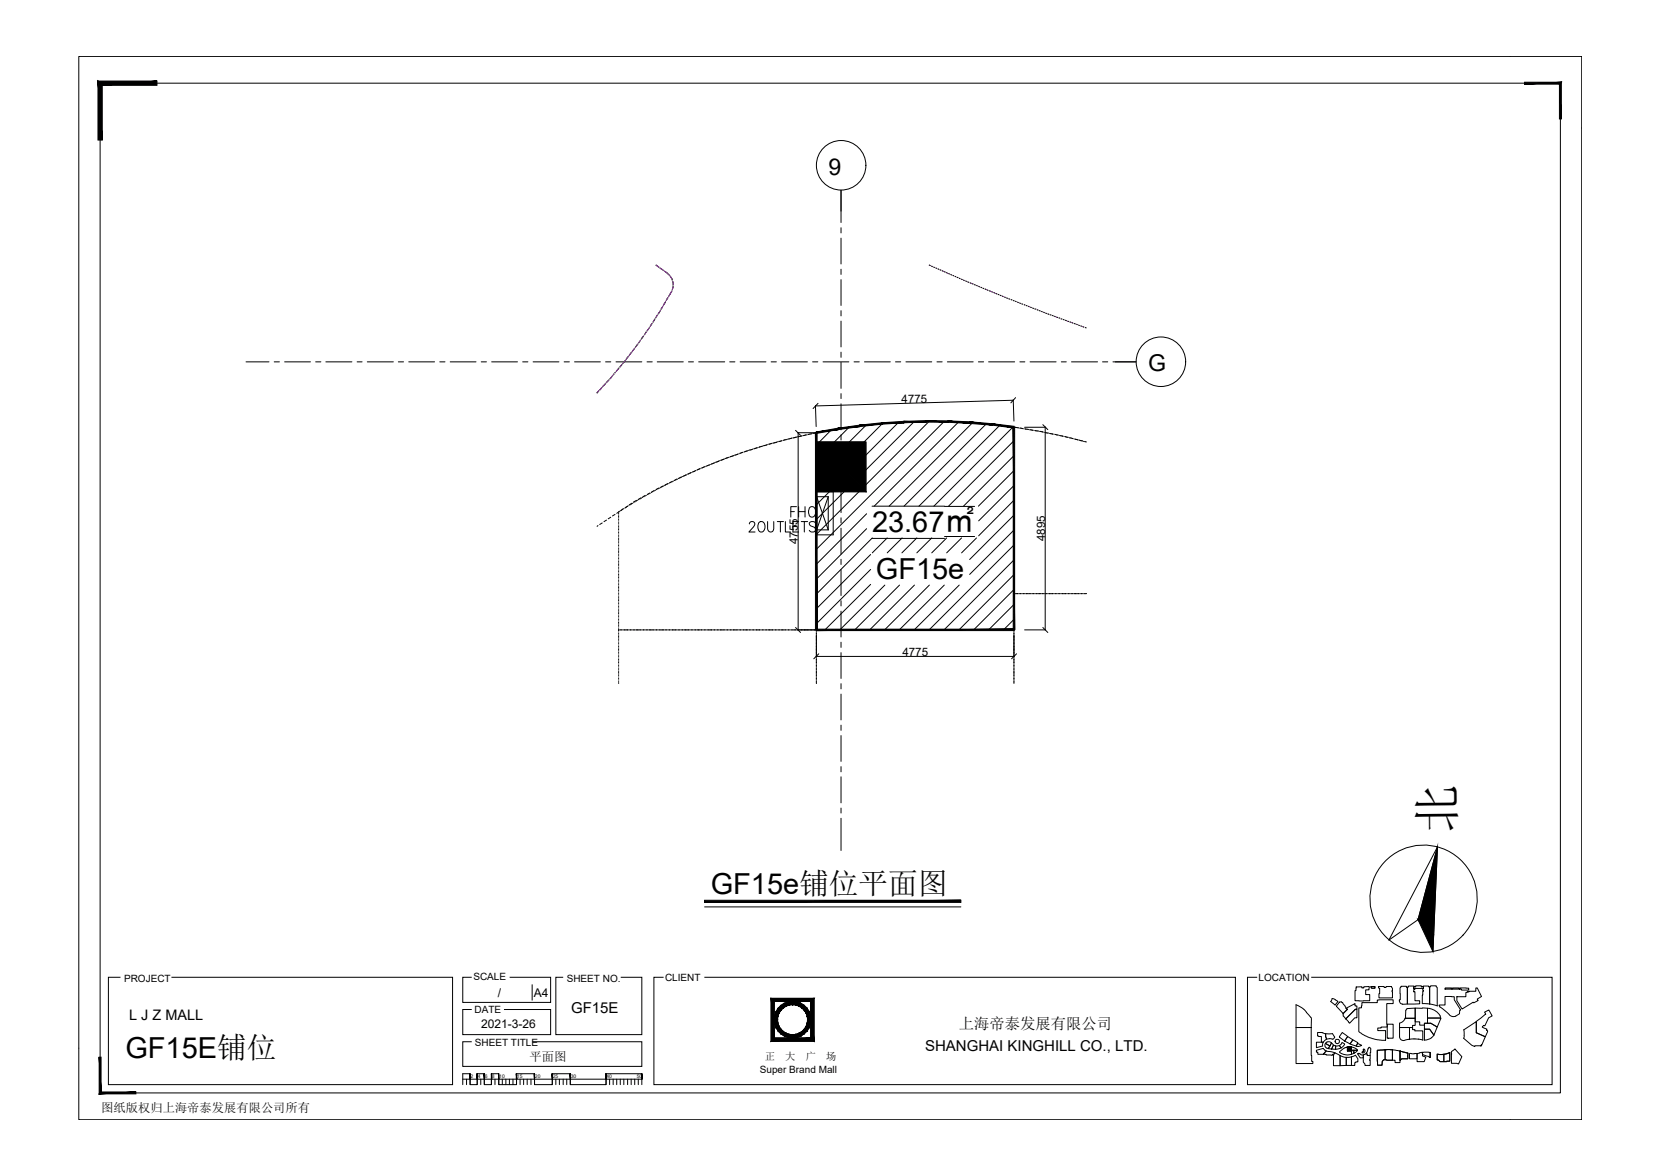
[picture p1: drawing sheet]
<svg xmlns="http://www.w3.org/2000/svg" width="297mm" height="210mm" viewBox="0 0 297 210" stroke-linecap="round" stroke-linejoin="round" font-family="sans-serif">
<defs><g id="words">
<text font-size="8.7" x="260" y="148.9" transform="rotate(-91 260 148.9)">北</text>
<g font-size="5.2">
<text x="155.9" y="95.1">23.67㎡</text>
<text x="156.5" y="103.5">GF15e</text>
<text x="127" y="159.7">GF15e铺位平面图</text>
<text x="22.4" y="189">GF15E铺位</text>
</g>
<g font-size="4.9">
<text x="140.1" y="93.5">FHC</text>
<text x="132.6" y="96.3">2OUTLETS</text>
</g>
<g font-size="4.1">
<text x="148.1" y="31.2">9</text>
<text x="205.2" y="66.3">G</text>
</g>
<g font-size="2.7">
<text x="102.1" y="181">GF15E</text>
<text x="171.4" y="183.8">上海帝泰发展有限公司</text>
<text x="165.3" y="187.8">SHANGHAI KINGHILL CO., LTD.</text>
</g>
<text font-size="2.6" x="23.1" y="182.2">L J Z MALL</text>
<g font-size="2.2">
<text x="94.6" y="189.6">平面图</text>
<text x="18.1" y="198.6">图纸版权归上海帝泰发展有限公司所有</text>
</g>
<g font-size="2.1">
<text x="161.1" y="72.1" transform="rotate(-2 161.1 72.1)">4775</text>
<text x="142.6" y="97.2" transform="rotate(-90 142.6 97.2)">4755</text>
<text x="186.8" y="96.7" transform="rotate(-90 186.8 96.7)">4895</text>
<text x="161.3" y="117.2">4775</text>
<text x="89" y="178.1">/</text>
<text x="95.4" y="178.1">A4</text>
<text x="86" y="183.7">2021-3-26</text>
</g>
<g font-size="1.8">
<text x="22.2" y="175.4">PROJECT</text>
<text x="84.6" y="175.1">SCALE</text>
<text x="101.3" y="175.3">SHEET NO.</text>
<text x="118.9" y="175.3">CLIENT</text>
<text x="224.9" y="175.3">LOCATION</text>
<text x="84.8" y="181">DATE</text>
<text x="84.9" y="186.9">SHEET TITLE</text>
<text x="135.8" y="191.6">Super Brand Mall</text>
<text x="136.7" y="189.3">正</text>
<text x="140.3" y="189.3">大</text>
<text x="144" y="189.3">广</text>
<text x="147.7" y="189.3">场</text>
</g>
<g font-size=".9">
<text x="84.1" y="192.6">2</text>
<text x="85.4" y="192.6">4</text>
<text x="86.6" y="192.6">6</text>
<text x="87.9" y="192.6">8</text>
<text x="89.2" y="192.6">10</text>
<text x="92.4" y="192.6">15</text>
<text x="95.6" y="192.6">20</text>
<text x="98.8" y="192.6">25</text>
<text x="102" y="192.6">30</text>
<text x="108.4" y="192.6">40</text>
<text x="113.8" y="192.6">50</text>
</g>
</g></defs>
<!-- layer: 0 -->
<g fill="none" stroke="#000" stroke-width=".18">
<path d="M14.1 10.1h268.6v189.9h-268.6zM17.9 14.9h261v180.3h-261zM142.2 76.9l.9 .9M146.2 72.1l-.9 .9M181.5 71l-.8 1M186.4 75.9l.9 .9M142.2 112.1l.9 .9M146.3 116.8l-.9 .9M181.7 116.8l-.9 .9M186.4 112.1l.9 .9M256.9 151.3l-3.5 13-5.2 3.6zM256.9 151.3l-.8 18.7"/>
<path d="M21.5 174.6h-2.1v19.2h61.5v-19.2h-50.3M84.3 174.6h-1.6v4.5h15.7v-4.5h-7.3M95.1 175.9v2.8M100.7 174.6h-1.4v10.2h15.4v-10.2h-3.8M118.6 174.6h-1.7v19.2h103.9v-19.2h-94.9M125.9 162h45.8M137.8 178.4h7.7v7.6h-7.7zM138.4 178.9h6.5v6.5h-6.5zM224.7 174.6h-1.7v19.2h54.4v-19.2h-43.1M82.7 192.8h32v1M83.4 192.8v1M84 192.8v1"/>
<path d="M84.3 186.1h-1.6v4.4h32v-4.4h-19.5M84.3 180.3h-1.6v4.5h15.7v-4.5h-8.3M85.3 192.8v1M85.9 192.8v1M86.6 192.8v1M87.8 192.8v1M88.5 192.8v1M89.1 192.8v1M89.8 192.8v1M90.4 192.8v1M91 192.8v1M91.7 192.8v1"/>
<path d="M92.3 192.8v1M92.9 192.8v1M93.6 192.8v1M94.2 192.8v1M94.9 192.8v1M95.5 192.8v1M98.7 192.8v1M99.3 192.8v1M100 192.8v1M100.7 192.8v1M101.3 192.8v1M101.9 192.8v1"/>
<path d="M108.3 192.8v1M109 192.8v1M109.6 192.8v1M110.2 192.8v1M110.9 192.8v1M111.5 192.8v1M112.2 192.8v1M112.8 192.8v1M113.4 192.8v1M114.1 192.8v1M114.7 191.8h-6.4v2h-6.4v-2h-3.2v2h-3.2v-2h-3.2v2h-3.2v-2h-1.3v2h-1.2v-2h-1.3v2h-1.3v-2h-1.3v2"/>
<circle cx="254.4" cy="160.5" r="9.6"/>
<circle cx="141.7" cy="182.1" r="3.3"/>
<circle cx="141.7" cy="182.1" r="2.69"/>
</g>
<g fill="#000" stroke="#000" stroke-width=".18">
<path d="M17.5 14.5v10.5h.8zM17.5 14.5l.8 .7v9.8zM17.5 14.5l.8 .7 9.8-.7zM18.3 15.2l9.8-.7v.7z"/>
<path d="M278.7 15v6.3h.3zM278.7 15l.3-.3v6.6zM272.5 15h6.2l.3-.3zM272.5 14.7h6.5l-6.5 .3z"/>
<path d="M256.9 151.3l-.7 15.6-2.8-2.6zM253.4 164.3l2.7 5.7 .1-3.1z"/>
<path d="M125.9 160.8v.4l45.8-.4zM125.9 161.2l45.8-.4v.4z"/>
<path d="M137.8 178.4l.6 7v-6.5zM137.8 178.4l.6 7-.6 .6zM138.4 185.4l-.6 .6 7.1-.6zM137.8 186l7.1-.6 .6 .6zM144.9 178.9v6.5l.6 .6zM144.9 178.9l.6-.5v7.6zM138.4 178.9h6.5l.6-.5zM137.8 178.4h7.7l-7.1 .5z"/>
<path d="M17.7 188.8l.4 6.3v-6.3zM17.7 188.8l.4 6.3-.4 .3zM18.1 195.1l-.4 .3 6.6-.3zM17.7 195.4l6.6-.3v.3z"/>
<path d="M84 191.8v1zM84 191.8v1z"/>
<path d="M85.2 191.8l.1 1zM85.2 191.8l.1 1z"/>
<path d="M86.5 191.8l.1 1zM86.5 191.8l.1 1z"/>
<path d="M87.8 191.8l.1 1zM87.8 191.8l.1 1z"/>
<path d="M89.1 191.8v1zM89.1 191.8v1z"/>
<path d="M92.3 191.8l.1 1zM92.3 191.8l.1 1z"/>
<path d="M95.5 191.8v1zM95.5 191.8v1z"/>
<path d="M98.7 191.8v1zM98.7 191.8v1z"/>
<path d="M101.9 191.8l.1 1zM101.9 191.8l.1 1z"/>
<path d="M108.3 191.8l.1 1zM108.3 191.8l.1 1z"/>
<path d="M114.7 191.8l.1 1zM114.7 191.8l.1 1z"/>
<path d="M144.3 182.8l.6-.6v.7zM144.3 182.2v.6l.6-.6zM144.9 181.4v.8h-.6zM144.3 181.6v.6l.6-.8zM144.6 180.8l.3 .6-.6 .2zM144.1 181l.2 .6 .3-.8zM144.2 180.1l.4 .7-.5 .2zM143.7 180.5l.4 .5 .1-.9zM143.7 179.6l.5 .5-.5 .4zM143.7 179.6l-.4 .5 .4 .4zM143.1 179.2l.6 .4-.4 .5zM143.1 179.2l-.3 .5 .5 .4zM142.4 179l.7 .2-.3 .5zM142.4 179l-.2 .5 .6 .2zM141.6 178.9l.8 .1-.2 .5zM141.6 178.9v.6h.6zM140.9 179l.7-.1v.6zM140.9 179l.1 .5h.6zM140.2 179.2l.7-.2 .1 .5zM140.2 179.2l.3 .5 .5-.2zM139.6 179.6l.6-.4 .3 .5zM139.6 179.6l.4 .5 .5-.4zM139.6 179.6l.4 .5h-.9zM139.1 180.1l.5 .4 .4-.4zM139.1 180.1l.5 .4-.9 .3zM138.7 180.8l.5 .2 .4-.5zM138.7 180.8l.5 .2-.7 .4zM138.5 181.4l.5 .2 .2-.6zM138.5 181.4l.5 .2-.6 .6zM138.4 182.2h.6v-.6zM138.4 182.2h.6l-.5 .7zM139 182.2l-.5 .7 .5-.1zM138.5 182.9l.5-.1-.3 .8zM139 182.8l-.3 .8 .5-.3zM138.7 183.6l.5-.3-.1 .9zM139.2 183.3l-.1 .9 .5-.3zM139.1 184.2l.5-.3v.8zM139.6 183.9v.8l.4-.4zM140 184.3l.2 .8-.6-.4zM140 184.3l.2 .8 .3-.5zM140.5 184.6l.4 .7-.7-.2zM140.5 184.6l.4 .7 .1-.5zM141 184.8l.6 .6-.7-.1zM141 184.8l.6 .6v-.5zM141.6 184.9l.8 .4-.8 .1zM141.6 184.9l.8 .4-.2-.5zM142.2 184.8l.9 .3-.7 .2zM142.2 184.8l.9 .3-.3-.5zM142.8 184.6l.9 .1-.6 .4zM142.8 184.6l.9 .1-.4-.4zM143.3 184.3l.9-.1-.5 .5zM143.7 183.9l-.4 .4 .9-.1zM143.7 183.9l.9-.3-.4 .6zM144.1 183.3l-.4 .6 .9-.3zM144.1 183.3l.8-.4-.3 .7zM144.3 182.8l-.2 .5 .8-.4z"/>
</g>
<g fill="none" stroke="#000" stroke-width=".18">
<path d="M238.7 178.6l-.6-.2-.3 .5 .8 .6 .5-.6-.5-.3M239.4 179l.4-.1 .2 .2 .5 1 .3 .2-.7 .7h-.1l-1.2-1.3zM242.4 176.3h1v.2h.3v-.2l1-.1v.6h-.6v.9h.7v1.1h-2.6v-1.8h.1zM243.4 179.1h2.8v-.5h2.8v.7h-1.2l.1 4.2h-1.1v.1h-.6v.5h1.4v1.7h-1.3l-1.5-.4-1-.4-.9-.7v-4.3h.4zM245.1 176.2h.6v.3h-.6zM246.4 176.2h1v.2h.3v-.2h1l.2 .3v1.8h-2.4l.1-1.8-.2-.1zM250.1 178.9v-.3h.2l-.1-2.1 .2-.3h1v.2h.1v3h-.9M250.1 178.8a.53 .53 0 0 0 .6 .6M251.7 176.1h1l-.1 .5h.3v.1h-.2v.5h.2v1.6h.8v.5l-2.2 .1v-3h.2zM252.8 176.3v-.1l.2 .1v-.2h1v.2l.2-.1 .2 .4h-1.8zM254.2 179.3h.8M254.2 179.3v-1.5l.1-.7h.1v-.2h-.1l.1-.8h.9v.2h.2v3.1v-3.1h.2v-.2h1l.2 .3v3.3l-.9-.2"/>
<path d="M255.1 179.3l.9 .2M257.2 179.7v-.2h1.1v-1.5l1.6 .1v.5l1.2 1.8-.2 .1-.1 .6-.6 .4a.99 .99 0 0 1-1.2-.2M257.2 179.6l.2 .3M257.4 179.9l1.6 1.3M258.3 176.5h1.1l.1 .2h-1.2zM259.5 176.5h1.2h.1v.2h-1.3zM260.4 178.1h1.6v-.8h.2v-.2h.2v.1h.1v-.1h1.3v-.6h.2l.8 1.5-.8 .5 .2 .2-.8 .5-.1-.2-2 1.3-.9-1.5zM260.8 176.5h1.7v.4h-1.3v-.2h-.4zM231.6 183.6h2.7v5l.1 1h.2v.4h-3zM233 180.3l-1.4-.8v4.1h2.7l.1-1.7M233 180.3l.5 .6M233.5 180.9l.9 1"/>
<path d="M235.3 186.2h1.2l-.1 .7-1.1 .3zM235.3 187.6l1.2-.3 .5 .4-.5 .6h-1v-.3h-.2zM235.5 184.4h.7l.7 .3 .2 .9-.6 .6h-.3v-1l-.7-.1zM236.9 186.4l.8 .5-.3 .4a.6 .6 0 0 1-.5-.9zM236.9 184.7h1.3l.3 .7-.2 .2h-1.2zM236.9 186.4a.7 .7 0 0 1 1.1-.1l-.3 .6zM237 187.7l1.6 .4M237 187.7l-.5 .6 1.7 .2v-.2h.2l.2-.2M238 186.3l.3 .4-.3 .7-.6-.1zM238.3 186.7l.4 .2v.6l-.7-.1zM238.6 188.1l-.3 .4v1.9h1.2v-1.8M238.6 188.1l.9 .5"/>
<path d="M238.7 186.9l.7-.1 .3 .4-1 .3zM239.4 187.9a2.4 2.4 0 0 1 1.4-.8v.6h.7v.6a1.79 1.79 0 0 1-2.1-.4zM239.5 188.6l1.1 .3M239.5 188.6v1.8l1.1-.1v-1.4M239.8 186.3l.5 .3-.6 .6-.3-.4zM239.9 184.4l1 .8-.6 .8-.9-.7zM240 181l.1 .1M240.1 181.5l-.1-.4 .8-.8-.2-.2 1.6-.8v.4h.3v.6h-.2l-1.9 1.7M240.1 181.5l.4 .5M240.5 182l.7 .8 .9-1h.4v-1.5l-.4 .1-1.6 1.6M240.8 187.1l.7-.1v.7h-.7zM240.9 185.2l.9 .6-.5 .7-1-.5z"/>
<path d="M241.5 188.8l-.9 .1M241.5 188.8v1.5h-.9v-1.4M241.5 188.8l.8-.3 .4 .6v.6l-.6 .1v.5h-.6zM241.5 187l.7 .2 .4 .4h-1.1zM241.5 187.6h.5v.6l-.5 .1zM241.8 185.8l.9 .5-.3 .6-1.1-.4zM242 187.6l.6 .1-.6 .5zM242.6 188.3l.3-.1 .4 .2 .4 .1M242.6 188.3l.5 .7h.6v-.5M242.6 186.4l.8 .3-.6 .2h-.4zM242.7 188.3h.1M243.7 187.4a.4 .4 0 0 1 .2 .5 .4 .4 0 0 1-.5 .2l.1-.2 .2-.2-.1-.1z"/>
<path d="M244.5 187.4l-.3 .7-.5 .3M244.7 187.2l-.2 .2M244.7 187.1l-.1 .1M244.7 187.1l.3 .3M245 187.5l-.1 1.1h-.5l-.2-.5 .2 .5h.5v1.7h-.9v-.2l-.3-.4v-1.2M246.2 187.6l2.7-.1v1.9l-1.6-.1-.3 .3v.7h-.8zM246.2 187.6l1.4-.1v1.8h-.3l-.3 .3v.7h-.8zM247.6 187.5v1.8l.2 .1h1.1v-1.9M247.6 187.5h1.3M247.9 183h1.1v2.5h-1.1zM248.9 187.5l1.3 .2v2.1h-.9v-.4h-.4zM250.2 187.7l1.4 .4v1h-1.1l-.3 .3z"/>
<path d="M251.2 181.6v.3a1.48 1.48 0 0 1-1.1 .9v.8h1.4M251.2 180.5v1.1M251.5 183.6h.4v2.1v-2.1h.6v.3h.4v.3h1.4v1.6M251.5 183.6h-1.4v1.6a.76 .76 0 0 0 1.3 .5h.4M251.6 180.2l1.3-.1v1.8h-1.8h1.8v1.3h-.4v.4h-1M251.6 180.2l-.3 .3M252 188.2h.3M252.3 188.2l.5 .1M253.1 188.2h-.4M253.5 185.6l-1.7 .1M253.5 185.6l.8 .2M253.7 188.1l-.6 .1"/>
<path d="M254.2 188h1.4v.9l-.4-.2-1-.3zM254.2 188v.6l.6 .2-.3 .9h-1.2v-1.5v.9h-1.4v-.9M254.2 180.1h-1.3v2.4h.8v.6h.9v-.3h.5v-2.6v1.7h2.4M254.2 180.1l1.3 .1M254.2 188l-.5 .1M254.6 182.8h1.1l1.2 .7-.6 1.4-.8-1h-.9zM254.6 185.8l1-.2 .7-.7-.8-1h-.9v1.9M255.6 180.2a2.77 2.77 0 0 1 1.8 1.3M255.6 188v.9M256.9 188.3l.9 .1 1.3-.4v1.6l-1.7 .1-.3-.3h-.2zM256.9 188.3h1.1v1.4h-.6l-.3-.3h-.2zM257.4 181.5l.1 .4"/>
<path d="M257.5 181.9v.1M257.5 181.9h-2.4v.9h.6l1.2 .7 .6-1.4M258 188.3l1.1-.3v1.6l-1.1 .1zM259.4 187.9l.6-.5 1.3 1.4-.6 1.3-.4-.2h-.9zM261.6 184l2.2-1.5v2M261.6 184l.1 1M261.7 185l-.1 .5M263.8 184.5l1.7 .7-.8 1.7-1.1-.1v.1l-.6-.2-1.4-1.2M263.8 182.5v2M265.5 181.2l-.2-.4 .8-.4 .6 1.1-.6 .3-.7 1.5-.2-.1-.3 .3 .9 .4-.1 .2 .2 .1-.4 1-1.7-.7M265.5 181.2l-1.6 1.2"/>
<circle cx="239" cy="186" r=".4"/>
</g>
<!-- layer: WALL -->
<g fill="#000" stroke="#000" stroke-width=".18">
<path d="M241 187h.5z"/>
<path d="M145.9 79l8.9 8.8v-8.8zM145.9 79l8.9 8.8h-8.9z"/>
<path d="M241 187l.5 .1zM240.8 187.1h.7z"/>
<path d="M240.8 187.1l.7 .6v-.6zM240.8 187.1l.7 .6h-.7z"/>
</g>
<g fill="none" stroke="#000" stroke-width=".18">
<path d="M150.3 34v5.8M150.3 40.7v.9M150.3 42.5v4.7M150.3 48.1v.9M150.3 50v4.6M150.3 55.5v.9M150.3 57.4v4.6M44 64.6h4.1M49 64.6h.9M50.9 64.6h4.6M56.4 64.6h.9M58.2 64.6h4.7"/>
<path d="M63.8 64.6h.9M65.6 64.6h4.7M71.2 64.6h.9M73.1 64.6h4.6M78.6 64.6h.9M80.5 64.6h4.6M86 64.6h.9M87.9 64.6h4.6M93.4 64.6h.9M95.3 64.6h4.6M100.8 64.6h1M102.7 64.6h4.6"/>
<path d="M108.2 64.6h1M110.1 64.6h4.6M115.6 64.6h1M117.5 64.6h4.6M123 64.6h.9M124.9 64.6h4.6M130.4 64.6h.9M132.3 64.6h4.6M137.8 64.6h1M139.7 64.6h4.6M145.2 64.6h1M147.1 64.6h4.6"/>
<path d="M150.3 62.9v.9M150.3 64.7v4.7M150.3 70.3v.9M150.3 72.1v4.7M150.3 77.7v.9M150.3 79.5v4.7M152.6 64.6h1M154.5 64.6h4.6M160 64.6h1M161.9 64.6h4.6M167.5 64.6h.9M169.3 64.6h4.6"/>
<path d="M174.9 64.6h.9M176.7 64.6h4.6M182.3 64.6h.9M184.1 64.6h4.7M189.7 64.6h.9M191.5 64.6h4.7M197 64.6h1M198.9 64.6h4.1M150.3 85.1v.9M150.3 87v4.6M150.3 92.5v.9M150.3 94.4v4.6"/>
<path d="M150.3 99.9v.9M150.3 101.8v4.6M150.3 107.3v.9M150.3 109.2v4.6M150.3 114.7v1M150.3 116.6v4.6M150.3 122.1v1M150.3 124v4.6M150.3 129.5v1M150.3 131.4v4.6M150.3 136.9v1M150.3 138.8v4.6"/>
<path d="M150.3 144.4v.8M150.3 146.2v5.7"/>
</g>
<!-- layer: DIM -->
<g fill="none" stroke="#000" stroke-width=".18">
<path d="M150.3 34v3.7M142.6 77.3h3.2M142.6 77.3v35.2M145.7 72.4l.2 3.8M181.1 71.4l.1 3.8M181.1 71.5l-35.4 1M183.1 76.3h3.8M186.8 76.3v36.2M199.3 64.6h3.7M142.6 112.5h3.2M145.9 117.3h35.4M145.9 113.5v3.8"/>
<path d="M181.2 113.5v3.8M183.1 112.5h3.8"/>
<circle cx="150.3" cy="29.5" r="4.4"/>
<circle cx="207.5" cy="64.6" r="4.4"/>
</g>
<!-- layer: HS-CURVE-PAVE-JNT -->
<path d="M145.9 79h8.9v8.8h-8.9zM145.9 87.8h3v7.7h-2.9v-7.7" fill="none" stroke="#000" stroke-width=".18"/>
<g fill="none" stroke="#000" stroke-width=".18">
<path d="M115.1 59.9l-.5 .6M115.3 59.7l-.2 .1M115.4 59.5l-.1 .1M115.5 59.3l-.3 .5M115.6 59.3l-.2 .1M115.9 58.8l-.2 .2M116 58.6l-.1 .2M116.1 58.5l-.5 .7M116.1 58.4l-.1 .1M116.4 58l-.1 .1M116.5 57.8l-.3 .5 .1-.1M116.6 57.7l-.2 .2"/>
<path d="M116.7 57.5l-.1 .2M116.8 57.3l-.1 .2M117 57.1l-.1 .1M117 57l-.3 .6M117.1 56.9l-.1 .1M117.4 47.5l-.2-.2 .6 .5-.2-.1M117.4 56.4l-.1 .2M117.4 47.5l.2 .1M117.5 56.3l-.3 .5v-.1M117.5 56.2l-.1 .2M117.7 56l-.1 .2M117.8 55.8l-.1 .2"/>
<path d="M117.8 47.8l.2 .1M118 55.6l-.2 .1M118 47.9l.5 .4M118.1 48h.1M118.1 55.3l-.4 .7M118.2 55.1l-.1 .2M118.3 48.1l.1 .1M118.3 54.9v.2M118.4 54.8l.1-.1-.4 .5M118.5 48.3h.1M118.6 54.4l-.1 .2M118.7 48.4l.2 .1"/>
<path d="M118.7 48.4l1 .8M118.7 54.2l-.1 .2M118.9 54l-.1 .2M118.9 48.6h.2M118.9 53.9l-.3 .6M119 53.8l-.1 .1M119.1 48.7l.2 .2M119.3 53.3l-.3 .4M119.3 53.3l.1-.2-.3 .6M119.4 48.9l.1 .2M119.5 52.9v.1M119.6 49.1l.1 .1"/>
<path d="M119.7 52.7l-.1 .1M119.8 49.3v.1M119.8 49.4l.3 .6M119.8 52.4l-.1 .2M119.9 49.5l.1 .2M120 52.2l-.1 .1M120 52.1l.1-.1-.6 .9M120 49.7l.1 .2M120.1 50l.1 .1M120.2 51.7l-.1 .2M120.3 50.4l-.1-.2 .1 .6M120.3 50.5v.1"/>
<path d="M120.3 51.5l-.1 .1M120.3 51.1l-.1 .6M120.3 51.2v.2M120.3 50.7v.2M120.3 51v.1M166 47.3l.3 .2M166.4 47.5l.3 .1M166.8 47.7l.3 .1M167.2 47.8l.3 .2M167.6 48l.2 .1M168 48.2l.2 .1M168.3 48.3l.3 .2"/>
<path d="M168.7 48.5l.3 .1M169.1 48.7l.3 .1M169.5 48.9l.2 .1M169.9 49l.2 .1M170.3 49.2l.2 .1M170.6 49.4h.3M171 49.5l.3 .1M171.4 49.7l.2 .1M171.8 49.9l.2 .1M172.2 50l.2 .1M172.5 50.2l.3 .1M172.9 50.3l.3 .2"/>
<path d="M173.3 50.5l.3 .1M173.7 50.7l.3 .1M174.1 50.8l.3 .1M174.5 51l.2 .1M174.9 51.1l.2 .2M175.2 51.3l.3 .1M175.6 51.5l.3 .1M176 51.6l.3 .1M176.4 51.8l.2 .1M176.8 51.9l.3 .1M177.2 52.1l.2 .1M177.6 52.2l.2 .2"/>
<path d="M178 52.4l.2 .1M178.3 52.6l.3 .1M178.7 52.7l.3 .1M179.1 52.9l.3 .1M179.5 53l.2 .2M179.9 53.2l.2 .1M180.2 53.3l.3 .2M180.7 53.5l.2 .1M181 53.7l.3 .1M181.4 53.8l.3 .1M181.8 54l.3 .1M182.2 54.1l.2 .1"/>
<path d="M182.6 54.3l.2 .1M183 54.4l.2 .1M183.4 54.6l.2 .1M183.8 54.7l.2 .1M184.1 54.9h.3M184.5 55l.3 .1M184.9 55.2h.3M185.3 55.3l.3 .1M185.7 55.5l.3 .1M186.1 55.6l.2 .1M186.5 55.8l.2 .1M186.8 55.9l.3 .1"/>
<path d="M187.2 56l.3 .2M187.6 56.2l.3 .1M188 56.3l.3 .1M188.4 56.5l.3 .1M188.8 56.6l.3 .1M189.2 56.8l.3 .1M189.6 56.9l.3 .1M190 57.1l.2 .1M190.4 57.2l.3 .1M190.8 57.4h.2M191.2 57.5l.2 .1M191.5 57.6l.3 .1"/>
<path d="M191.9 57.8l.3 .1M192.3 57.9l.3 .1M192.7 58.1l.3 .1M193.1 58.2l.3 .1M193.5 58.3l.2 .2M193.9 58.5l.3 .1M106.9 69.9l-.1 .2M107 69.9l-.3 .3 .1-.1M107.1 69.7l-.1 .2M107.5 69.3l-.2 .2M107.6 69.2l-.4 .5 .1-.1M107.6 69.2l-.1 .1"/>
<path d="M107.8 69l-.1 .1M108.1 68.6l-.1 .1M108.2 68.5l-.4 .5M108.3 68.4l-.1 .1M108.5 68.2l-.1 .2M108.7 68l-.1 .2M108.8 67.9l-.4 .4M108.9 67.8l-.2 .2M109 67.6l-.1 .2M109.2 67.4l-.1 .2M109.4 67.3l-.2 .1M109.5 67.1l-.5 .5"/>
<path d="M109.7 66.8l-.1 .2M109.9 66.6l-.1 .2M110 66.5l-.4 .5M110.1 66.5l-.2 .1M110.2 66.3l-.1 .1M110.4 66l-.1 .2M110.5 65.9l-.1 .1M110.7 65.7l-.5 .6M110.9 65.4l-.1 .2M111 65.3l-.1 .1M111.2 65.1l-.4 .5M111.2 65.1l-.1 .1"/>
<path d="M111.5 64.7l-.1 .1M111.7 64.5l-.1 .1M111.9 64.3l-.7 .7M112 64.1l-.1 .1M112.3 63.6l-.4 .6M112.5 63.5l-.1 .1M112.6 63.2v.2M112.8 63l-.1 .2M112.8 62.9l-.3 .6M113 62.8l-.2 .2M113.1 62.6l-.1 .2M113.3 62.4l-.1 .2"/>
<path d="M113.3 62.4l.1-.2-.4 .5M113.6 62l-.1 .1M113.7 61.8v.1M113.9 61.6l-.1 .1M114.1 61.4l-.5 .6M114.4 61l-.2 .1M114.4 60.9l.1-.2-.4 .6 .1-.1M114.7 60.5l-.2 .2M114.8 60.3l-.1 .2M115 60.1l-.2 .1M135.3 80l-.1 .1M135.6 79.9l-.8 .3"/>
<path d="M135.8 79.8l-.1 .1M136.1 79.8h-.2M136.3 79.7l-.7 .2M136.3 79.7h-.1M136.6 79.6l-.2 .1M136.8 79.5l-.2 .1M137.1 79.5h-.2M137.1 79.5l-.6 .1M137.3 79.4h-.2M137.6 79.3l-.2 .1M137.8 79.2l-.1 .1M138 79.2l-.6 .2"/>
<path d="M138.1 79.2h-.2M138.3 79.1l-.2 .1M138.6 79l-.2 .1M138.8 79h-.2M138.9 79l-.7 .2M139.1 78.9l-.2 .1M139.3 78.8l-.2 .1M139.6 78.8h-.2M139.8 78.7l-.7 .2M139.8 78.7h-.2M140.1 78.7h-.2M140.3 78.6h-.1"/>
<path d="M140.6 78.5l-.2 .1M140.6 78.5l-.6 .2M140.8 78.4l-.1 .1M141.1 78.4h-.2M141.3 78.3l-.1 .1M141.5 78.3l-.6 .1M141.6 78.2l-.2 .1M141.8 78.2h-.2M142.1 78.1l-.2 .1M142.4 78.1l-.6 .1M142.9 77.9h.2M143.3 77.9l-1.2 .2"/>
<path d="M143.4 77.9h-.2M143.6 77.8l-.2 .1M143.8 77.8h-.1M144.1 77.7h-.2M144.3 77.6l-.8 .2M144.6 77.6h-.2M144.9 77.5l-.2 .1M145.1 77.5l-.7 .1M145.1 77.5h-.2M145.4 77.4l-.2 .1M145.4 77.4h.2M145.9 77.3v.2"/>
<path d="M145.9 77.6v.2M145.9 77.9v.1M145.9 78.1v.7M145.9 78.9v.2M145.9 79.2v.1M145.9 79.4v.2M145.9 79.7v.1M145.9 79.9v.2M145.9 77.3h-.2M146 77.3l-.7 .1M146.8 77.1l-.6 .2M147.7 77l-.6 .1"/>
<path d="M148.6 76.8l-.6 .1M149.5 76.7l-.6 .1M150.4 76.5l-.6 .1M151.3 76.4l-.6 .1M152.2 76.2l-.7 .2M153.1 76.2h-.6M154 76l-.6 .1M154.9 75.9l-.7 .1M155.8 75.8l-.7 .1M156.7 75.7l-.6 .1M157.6 75.6l-.6 .1M158.5 75.6h-.7"/>
<path d="M159.4 75.5l-.6 .1M160.3 75.5h-.6M161.2 75.4h-.6M161.5 75.4h.6M163 75.4h-.6M163.9 75.3l-.6 .1M164.2 75.3h.6M165.8 75.3h-.7M166 75.3h.7M166.9 75.3h.7M167.8 75.3h.7M168.7 75.3h.7"/>
<path d="M169.6 75.3l.7 .1M170.5 75.4h.7M171.4 75.4h.7M172.4 75.4l.6 .1M173.3 75.5h.6M174.1 75.6h.7M175.1 75.6l.6 .1M176 75.7l.6 .1M176.9 75.8l.6 .1M177.8 75.9h.6M178.7 76l.6 .1M179.6 76.1l.6 .1"/>
<path d="M180.5 76.2l.6 .1M181.2 76.6v.2M181.2 76.8v.2M181.2 77.1v.7M181.2 77.9v.2M181.2 78.1v.2M181.2 78.4v.2M181.2 78.7v.1M181.2 78.9v.2M181.2 79.2v.1M181.2 79.4v.7M181.3 76.3h-.1v.2"/>
<path d="M181.6 76.4l-.2-.1 .6 .1M181.7 76.4h.1M181.9 76.4l.2 .1M182.2 76.5h.2M182.3 76.5l.6 .1M182.4 76.5h.2M182.7 76.5l.2 .1M183 76.6h.1M183.2 76.6l.6 .1M183.2 76.6l.2 .1M183.5 76.7h.1M183.7 76.7l.2 .1"/>
<path d="M184 76.8h.1M184.1 76.8l.6 .1M184.2 76.8h.2M184.5 76.8l.1 .1M184.7 76.9h.2M184.9 76.9l.7 .1M185 76.9l.2 .1M185.2 77h.2M185.5 77h.2M185.7 77l.2 .1M185.8 77l.7 .2M186 77.1h.2"/>
<path d="M186.3 77.1l.1 .1M186.5 77.2l.2 .1M186.7 77.3l.7 .1M186.8 77.3h.1M187 77.3h.2M187.3 77.3l.1 .1M187.5 77.4h.2M187.6 77.4l.6 .2M187.8 77.5h.1M188 77.5l.2 .1M188.3 77.6h.2M188.5 77.6l.6 .1"/>
<path d="M188.5 77.6h.2M188.8 77.7h.2M189 77.7l.2 .1M189.3 77.8h.2M189.4 77.8l.6 .1M189.6 77.8l.1 .1M189.8 77.9h.2M190.1 77.9l.1 .1M190.5 78.1l-.2-.1 .6 .1M190.6 78.1h.1M190.8 78.1h.2M191.1 78.2h.1"/>
<path d="M191.2 78.2l.6 .2M191.3 78.2l.2 .1M191.6 78.3l.2 .1M191.8 78.4h.2M192.1 78.4l.6 .2M192.1 78.4l.2 .1M192.6 78.6h.2M192.8 78.6l.2 .1M192.9 78.7l.6 .1-.2-.1M193.1 78.7h.2M193.6 78.8l.1 .1M193.8 78.9l.3 .1"/>
<path d="M193.8 78.9h.2M106.9 93.9l-.2 .2M107.7 93.4l-.6 .3M108.4 92.9l-.5 .3M109.2 92.4l-.5 .3M110 91.9l-.6 .3M110.6 91.6l.1-.2-.5 .3M110.6 91.7v.1M110.6 91.9v.7M110.6 92.7v.2M110.6 93v.1M110.6 93.2v.2"/>
<path d="M110.6 93.5v.1M110.6 93.7v.2M110.6 94v.7M110.6 94.8v.2M110.6 95v.2M110.6 95.3v.2M110.6 95.5v.2M110.6 95.8v.2M110.6 96.1v.7M110.6 96.9v.1M110.6 97.1v.2M110.6 97.4v.1"/>
<path d="M110.6 97.6v.2M110.6 97.9v.1M110.6 98.1v.7M110.6 98.9v.2M110.6 99.2v.2M110.6 99.4v.2M110.6 99.7v.2M110.6 99.9v.2M110.9 91.2l-.1 .1M111.4 90.9l-.2 .1M111.4 90.8l-.5 .4M111.6 90.8l-.2 .1"/>
<path d="M111.8 90.7l-.1 .1M112 90.6h-.1M112.2 90.4l-.5 .3M112.3 90.4l-.2 .1M112.5 90.3h-.2M112.7 90.1l-.1 .1M112.9 90l-.1 .1M113 89.9l-.6 .3M113.1 89.9l-.1 .1M113.4 89.7l-.2 .1M113.6 89.6l-.2 .1M113.8 89.4l-.6 .3"/>
<path d="M113.8 89.5h-.1M114 89.3l-.1 .1M114.2 89.2l-.1 .1M114.5 89.1l-.2 .1M114.6 88.9l-.6 .3M114.7 88.9l-.2 .1M114.9 88.8l-.1 .1M115.2 88.7l-.2 .1M115.4 88.6h-.2M115.4 88.5l-.6 .3M115.6 88.4l-.1 .1M115.9 88.3l-.2 .1"/>
<path d="M116.1 88.2l-.2 .1M116.2 88.1l-.6 .2M116.3 88.1h-.2M116.5 87.9l-.1 .1M116.7 87.8l-.1 .1M117 87.7l-.2 .1M117 87.6l-.6 .3M117.2 87.5l-.2 .1M117.4 87.4l-.2 .1M117.7 87.3l-.2 .1M117.8 87.2l-.6 .3M117.9 87.2l-.2 .1"/>
<path d="M118.1 87.1l-.2 .1M118.3 87h-.1M118.6 86.8l-.2 .1M118.6 86.8l-.6 .3M119 86.6l-.4 .2M119.3 86.5l-.2 .1M119.4 86.4l-.6 .3M119.5 86.4h-.2M120 86.1l-.4 .2M120.2 86l-.2 .1M120.2 86l-.5 .2M120.4 85.9l-.1 .1"/>
<path d="M120.7 85.8l-.2 .1M120.9 85.7l-.2 .1M121 85.6l-.5 .3M121.1 85.6h-.1M121.6 85.3l-.2 .1M121.8 85.2l-.1 .1M122.1 85.1l-.9 .4M122.7 84.8l-.6 .3 .2-.1M122.8 84.8l-.4 .2M123.2 84.6l-.2 .1M123.5 84.5h-.2M123.5 84.4l-.7 .4"/>
<path d="M123.7 84.4l-.1 .1M124.2 84.2h-.2M124.3 84.1l-.5 .2 .1-.1M124.4 84l-.2 .1M124.7 83.9l-.2 .1M124.9 83.8l-.2 .1M125.1 83.7l-.1 .1M125.2 83.7l-.6 .2M125.6 83.5l-.4 .2M125.8 83.4l-.1 .1M126 83.4l-.6 .2M126.1 83.3l-.2 .1"/>
<path d="M126.3 83.2l-.2 .1M126.6 83.1l-.2 .1M126.8 83.1h-.2M127 82.9l-.7 .4M127.5 82.8h-.1M127.7 82.7l-.6 .2 .2-.1M127.7 82.6l-.1 .1M128 82.6h-.2M128.3 82.5l-.2 .1M128.5 82.4h-.2M128.7 82.3l-.8 .3M129 82.2l-.2 .1"/>
<path d="M129.2 82.1h-.2M129.4 82l-.6 .3M129.4 82h-.1M129.7 81.9h-.2M129.9 81.8l-.1 .1M130.2 81.7l-.2 .1M130.4 81.6l-.8 .3M130.9 81.4l-.1 .1M131.1 81.4l-.6 .2 .2-.1M131.2 81.4h-.2M131.4 81.3l-.2 .1M131.6 81.2l-.1 .1"/>
<path d="M131.9 81.1l-.2 .1M131.9 81.1l-.6 .2M132.2 81l-.2 .1M132.4 80.9l-.2 .1M132.6 80.9h-.2M132.8 80.8l-.6 .2M132.9 80.8h-.2M133.1 80.7h-.1M133.4 80.6h-.2M133.6 80.5l-.2 .1M133.7 80.5l-.7 .2M133.8 80.4l-.1 .1"/>
<path d="M134.4 80.3h-.2M134.5 80.3l-.6 .1 .2-.1M134.6 80.2l-.2 .1M134.9 80.1l-.3 .1M135.1 80.1h-.2M145.9 80.2v.7M145.9 81v.2M145.9 81.2v.2M145.9 81.5v.2M145.9 81.7v.2M145.9 82v.2M145.9 82.3v.9"/>
<path d="M145.9 83.3v.2M145.9 83.6v.1M145.9 83.8v.2M145.9 84.1v.1M145.9 84.3v.2M145.9 84.6v.7M145.9 85.4v.2M145.9 85.6v.2M145.9 85.9v.2M145.9 86.1v.2M145.9 86.4v.2M145.9 86.7v.7"/>
<path d="M145.9 87.5v.1M145.9 87.7v.2M145.9 98.1v.2M145.9 98.3v.2M145.9 98.6v.2M145.9 98.8v.2M145.9 99.1v.2M145.9 99.4v.7M181.2 80.2v.2M181.2 80.5v.1M181.2 80.7v.2M181.2 81v.2"/>
<path d="M181.2 81.2v.2M181.2 81.5v.7M181.2 82.3v.2M181.2 82.6v.1M181.2 82.8v.2M181.2 83.1v.1M181.2 83.3v.2M181.2 83.6v.7M181.2 84.4v.1M181.2 84.6v.2M181.2 84.9v.1M181.2 85.1v.2"/>
<path d="M181.2 85.4v.2M181.2 85.6v.8M181.2 86.4v.2M181.2 86.7v.2M181.2 87v.1M181.2 87.2v.2M181.2 87.5v.1M181.2 87.7v.2M181.2 88v.7M181.2 88.8v.1M181.2 89v.2M181.2 89.3v.2"/>
<path d="M181.2 89.5v.2M181.2 89.8v.2M181.2 90v.8M181.2 90.8v.2M181.2 91.1v.2M181.2 91.4v.1M181.2 91.6v.2M181.2 91.9v.1M181.2 92.1v.7M181.2 92.9v.2M181.2 93.2v.1M181.2 93.4v.2"/>
<path d="M181.2 93.7v.2M181.2 93.9v.2M181.2 94.2v.7M181.2 95v.2M181.2 95.3v.1M181.2 95.5v.2M181.2 95.8v.1M181.2 96v.2M181.2 96.3v.9M181.2 97.3v.2M181.2 97.6v.1M181.2 97.8v.2"/>
<path d="M181.2 98.1v.2M181.2 98.3v.2M181.2 98.6v.7M181.2 99.4v.2M181.2 99.7v.1M181.2 99.9v.2M110.6 112.6l.1-.1h-.1v.2M110.6 112.4l-.1 .1M110.6 100.2v.2M110.6 100.5v.7M110.6 101.3v.1M110.6 101.5v.2"/>
<path d="M110.6 101.8v.1M110.6 102v.2M110.6 102.3v.1M110.6 102.5v.8M110.6 103.3v.2M110.6 103.6v.2M110.6 103.8v.2M110.6 104.1v.2M110.6 104.4v.1M110.6 104.6v.7M110.6 105.4v.2M110.6 105.7v.1"/>
<path d="M110.6 105.9v.2M110.6 106.2v.1M110.6 106.4v.2M110.6 106.7v.7M110.6 107.5v.2M110.6 107.7v.2M110.6 108v.2M110.6 108.2v.2M110.6 108.5v.2M110.6 108.8v.1M110.6 109v.7M110.6 109.8v.2"/>
<path d="M110.6 110.1v.1M110.6 110.3v.2M110.6 110.6v.1M110.6 110.8v.2M110.6 111.1v.7M110.6 111.9v.2M110.6 112.1v.2M110.6 112.8v.2M110.6 113.1v.1M110.6 113.3v1M110.6 114.4v.2M110.6 114.6v.2"/>
<path d="M110.6 114.9v.2M110.6 115.1v.2M110.6 115.4v.2M110.6 115.7v.7M110.6 116.5v.1M110.6 116.7v.2M110.6 117v.1M110.6 117.2v.2M110.6 117.5v.1M110.6 117.7v.7M110.6 118.5v.2M110.6 118.8v.2"/>
<path d="M110.6 119v.2M110.6 119.3v.2M110.6 119.5v.2M110.6 119.8v.7M110.8 112.5h.1M111 112.5h.2M111.3 112.5h.1M111.5 112.5h.8M112.3 112.5h.2M112.6 112.5h.2M112.8 112.5h.2M113.1 112.5h.2"/>
<path d="M113.4 112.5h.1M113.6 112.5h.7M114.4 112.5h.2M114.7 112.5h.1M114.9 112.5h.2M115.2 112.5h.1M115.4 112.5h.2M115.7 112.5h.2M115.9 112.5h.8M116.7 112.5h.2M117 112.5h.2M117.2 112.5h.2"/>
<path d="M117.5 112.5h.2M117.8 112.5h.1M118 112.5h.7M118.8 112.5h.2M119.1 112.5h.1M119.3 112.5h.2M119.6 112.5h.1M119.8 112.5h.2M120.1 112.5h.7M120.9 112.5h.2M121.1 112.5h.2M121.4 112.5h.2"/>
<path d="M121.7 112.5h.1M121.9 112.5h.2M122.2 112.5h.9M123.2 112.5h.2M123.5 112.5h.1M123.7 112.5h.2M124 112.5h.1M124.2 112.5h.2M124.5 112.5h.7M125.3 112.5h.2M125.5 112.5h.2M125.8 112.5h.2"/>
<path d="M126.1 112.5h.1M126.3 112.5h.2M126.6 112.5h.7M127.4 112.5h.1M127.6 112.5h.2M127.9 112.5h.1M128.1 112.5h.2M128.4 112.5h.2M128.6 112.5h.8M129.4 112.5h.2M129.7 112.5h.2M129.9 112.5h.2"/>
<path d="M130.2 112.5h.2M130.5 112.5h.1M130.7 112.5h.2M131 112.5h.7M131.8 112.5h.1M132 112.5h.2M132.3 112.5h.1M132.5 112.5h.2M132.8 112.5h.2M133 112.5h.8M133.8 112.5h.2M134.1 112.5h.2"/>
<path d="M134.4 112.5h.1M134.6 112.5h.2M134.9 112.5h.1M135.1 112.5h.7M135.9 112.5h.2M136.2 112.5h.1M136.4 112.5h.2M136.7 112.5h.1M136.9 112.5h.2M137.2 112.5h1M138.2 112.5h.2M138.5 112.5h.2"/>
<path d="M138.8 112.5h.1M139 112.5h.2M139.3 112.5h.1M139.5 112.5h.7M140.3 112.5h.2M140.6 112.5h.1M140.8 112.5h.2M141.1 112.5h.2M141.3 112.5h.2M141.6 112.5h.7M142.4 112.5h.2M142.6 112.5h.2"/>
<path d="M142.9 112.5h.2M143.2 112.5h.1M143.4 112.5h.2M143.7 112.5h.7M144.5 112.5h.1M144.7 112.5h.2M145 112.5h.1M145.2 112.5h.2M145.5 112.5h.2M145.9 112.3v.4v-.2M145.9 112.5h-.2h.3M145.9 100.2v.1"/>
<path d="M145.9 100.4v.2M145.9 100.7v.1M145.9 100.9v.2M145.9 101.2v.1M145.9 101.4v.2M145.9 101.7v.7M145.9 102.5v.2M145.9 102.7v.2M145.9 103v.2M145.9 103.3v.1M145.9 103.5v.2M145.9 103.8v.7"/>
<path d="M145.9 104.6v.1M145.9 104.8v.2M145.9 105.1v.1M145.9 105.3v.2M145.9 105.6v.1M145.9 105.8v.8M145.9 106.6v.2M145.9 106.9v.2M145.9 107.1v.2M145.9 107.4v.2M145.9 107.7v.1M145.9 107.9v.7"/>
<path d="M145.9 108.7v.2M145.9 109v.1M145.9 109.2v.2M145.9 109.5v.1M145.9 109.7v.2M145.9 110v.2M145.9 110.2v.8M145.9 111v.2M145.9 111.3v.2M145.9 111.5v.2M145.9 111.8v.2M145.9 112.1v.1"/>
<path d="M145.9 112.8v.2M145.9 113.1v.1M145.9 113.3v1M145.9 114.4v.2M145.9 114.6v.2M145.9 114.9v.2M145.9 115.1v.2M145.9 115.4v.2M145.9 115.7v.7M145.9 116.5v.1M145.9 116.7v.2M145.9 117v.1"/>
<path d="M145.9 117.2v.2M145.9 117.5v.1M145.9 117.7v.7M145.9 118.5v.2M145.9 118.8v.2M145.9 119v.2M145.9 119.3v.2M145.9 119.5v.2M145.9 119.8v.7M146.1 112.5h.2M146.4 112.5h.1M146.6 112.5h.2"/>
<path d="M146.9 112.5h.2M147.1 112.5h.8M147.9 112.5h.2M148.2 112.5h.2M148.4 112.5h.2M148.7 112.5h.2M149 112.5h.1M149.2 112.5h1M150.3 112.5h.1M150.5 112.5h.2M150.8 112.5h.1M151 112.5h.2"/>
<path d="M151.3 112.5h.2M151.5 112.5h.8M152.3 112.5h.2M152.6 112.5h.2M152.9 112.5h.1M153.1 112.5h.2M153.4 112.5h.1M153.6 112.5h.7M154.4 112.5h.2M154.7 112.5h.1M154.9 112.5h.2M155.2 112.5h.1"/>
<path d="M155.4 112.5h.2M155.7 112.5h.7M156.5 112.5h.2M156.7 112.5h.2M157 112.5h.2M157.3 112.5h.1M157.5 112.5h.2M157.8 112.5h.1M158 112.5h.7M158.8 112.5h.2M159.1 112.5h.1M159.3 112.5h.2"/>
<path d="M159.6 112.5h.2M159.8 112.5h.2M160.1 112.5h.7M160.9 112.5h.2M161.1 112.5h.2M161.4 112.5h.2M161.7 112.5h.1M161.9 112.5h.2M162.2 112.5h.7M163 112.5h.1M163.2 112.5h.2M163.5 112.5h.1"/>
<path d="M163.7 112.5h.2M164 112.5h.2M164.2 112.5h1M165.3 112.5h.2M165.6 112.5h.1M165.8 112.5h.2M166.1 112.5h.1M166.3 112.5h.2M166.6 112.5h.7M167.4 112.5h.1M167.6 112.5h.2M167.9 112.5h.1"/>
<path d="M168.1 112.5h.2M168.4 112.5h.2M168.6 112.5h.8M169.4 112.5h.2M169.7 112.5h.2M170 112.5h.1M170.2 112.5h.2M170.5 112.5h.1M170.7 112.5h.7M171.5 112.5h.2M171.8 112.5h.1M172 112.5h.2"/>
<path d="M172.3 112.5h.2M172.5 112.5h.2M172.8 112.5h.2M173 112.5h.8M173.8 112.5h.2M174.1 112.5h.2M174.4 112.5h.1M174.6 112.5h.2M174.9 112.5h.1M175.1 112.5h.7M175.9 112.5h.2M176.2 112.5h.1"/>
<path d="M176.4 112.5h.2M176.7 112.5h.2M176.9 112.5h.2M177.2 112.5h.7M178 112.5h.2M178.3 112.5h.1M178.5 112.5h.2M178.8 112.5h.1M179 112.5h.2M179.3 112.5h.9M180.3 112.5h.2M180.6 112.5h.1"/>
<path d="M180.8 112.5h.2M181.1 112.5h.1M181.2 105.9v.4M181.2 100.2v.1M181.2 100.4v.2M181.2 100.7v.7M181.2 101.5v.1M181.2 101.7v.2M181.2 102v.2M181.2 102.2v.2M181.2 102.5v.2M181.2 102.7v.8"/>
<path d="M181.2 103.5v.2M181.2 103.8v.2M181.2 104.1v.1M181.2 104.3v.2M181.2 104.6v.1M181.2 104.8v1M181.2 106.3v.2M181.2 106.6v.2M181.2 106.8v.2M181.2 107.1v.7M181.2 107.9v.2M181.2 108.2v.1"/>
<path d="M181.2 108.4v.2M181.2 108.7v.1M181.2 108.9v.2M181.2 109.2v.7M181.2 110v.2M181.2 110.2v.2M181.2 110.5v.2M181.2 110.7v.2M181.2 111v.2M181.2 111.3v.7M181.2 112.1v.1M181.2 112.3v.2"/>
<path d="M181.2 112.8v.2M181.2 113.1v.1M181.2 113.3v1M181.2 114.4v.2M181.2 114.6v.2M181.2 114.9v.2M181.2 115.1v.2M181.2 115.4v1M181.2 116.5v.1M181.2 116.7v.2M181.2 117v.1M181.2 117.2v.2"/>
<path d="M181.2 117.5v.1M181.2 117.7v.7M181.2 118.5v.2M181.2 118.8v.2M181.2 119v.2M181.2 119.3v.2M181.2 119.5v.2M181.2 119.8v.7M181.2 106h.8M181.3 112.5l-.1 .2v-.1M182.1 106h.1M182.3 106h.2"/>
<path d="M182.6 106h.1M182.8 106h.2M183.1 106h.1M183.3 106h.8M184.1 106h.2M184.4 106h.2M184.6 106h.2M184.9 106h.2M185.2 106h.1M185.4 106h.7M186.2 106h.2M186.5 106h.1"/>
<path d="M186.7 106h.2M187 106h.1M187.2 106h.2M187.5 106h.7M188.3 106h.2M188.5 106h.2M188.8 106h.2M189 106h.2M189.3 106h.2M189.6 106h.1M189.8 106h.7M190.6 106h.2"/>
<path d="M190.9 106h.1M191.1 106h.2M191.4 106h.1M191.6 106h.2M191.9 106h.7M192.7 106h.2M192.9 106h.2M193.2 106h.2M193.4 106h.2M193.7 106h.2M194.2 106h-.2l.2 .1M110.6 121.9l-.1 .2"/>
<path d="M110.6 120.6v.2M110.6 120.9v.1M110.6 121.1v.2M110.6 121.4v.1M110.6 121.6v.2M145.9 122.1v-.2v.2M145.9 120.6v.2M145.9 120.9v.1M145.9 121.1v.2M145.9 121.4v.1M145.9 121.6v.2M181.2 120.6v.2"/>
<path d="M181.2 120.9v.1M181.2 121.1v.2M181.2 121.4v.1M181.2 121.6v.2M181.2 121.9v.2"/>
</g>
<g fill="none" stroke="#d45be6" stroke-width=".18">
<path d="M115.1 59.9l-.1 .1M115.3 59.7l-.2 .1M115.4 59.5l-.1 .1M115.6 59.3l-.2 .1M115.7 59.1l-.1 .1M115.9 58.8l-.2 .2M116 58.6l-.1 .2M116.1 58.4l-.1 .1M116.3 58.2l-.2 .1M116.4 58l-.1 .1M116.5 57.7l-.1 .2M116.7 57.5l-.1 .2"/>
<path d="M116.8 57.3l-.1 .2M117 57.1l-.1 .1M117.1 56.9l-.1 .1M117.2 47.3l.2 .2M117.2 56.6v.2M117.4 56.4l-.1 .2M117.4 47.5l.2 .1M117.5 56.2l-.1 .2M117.6 47.7l.2 .1M117.7 56l-.1 .2M117.8 55.8l-.1 .2M117.8 47.8l.2 .1"/>
<path d="M118 55.6l-.2 .1M118.1 48h.1M118.1 55.3l-.1 .2M118.2 55.1l-.1 .2M118.3 48.1l.1 .1M118.3 54.9v.2M118.5 54.7l-.1 .1M118.5 48.3h.1M118.6 54.4l-.1 .2M118.7 48.4l.2 .1M118.7 54.2l-.1 .2M118.9 54l-.1 .2"/>
<path d="M118.9 48.6h.2M119 53.8l-.1 .1M119.1 48.7l.2 .2M119.3 53.3l-.3 .4M119.4 48.9l.1 .2M119.4 53.1l-.1 .2M119.5 52.9v.1M119.6 49.1l.1 .1M119.7 52.7l-.1 .1M119.8 49.3v.1M119.8 52.4l-.1 .2M119.9 49.5l.1 .2"/>
<path d="M120 52.2l-.1 .1M120 49.7l.1 .2M120.1 51.9l-.1 .2M120.1 50l.1 .1M120.2 51.7l-.1 .2M120.2 50.2l.1 .2M120.3 50.5v.1M120.3 51.5l-.1 .1M120.3 51.2v.2M120.3 50.7v.2M120.3 51v.1M166 47.3l.1 .1"/>
<path d="M166.2 47.4l.2 .1M166.4 47.5l.2 .1M166.7 47.6l.1 .1M166.9 47.7l.2 .1M167.2 47.8l.3 .2M167.6 48l.2 .1M167.8 48.1l.2 .1M168.1 48.3h.2M168.3 48.3l.4 .2M168.8 48.6l.4 .1M169.3 48.8l.1 .1M169.5 48.9h.2"/>
<path d="M169.7 49h.2M170 49.1h.2M170.3 49.2h.1M170.5 49.3l.1 .1M170.7 49.4h.2M170.9 49.5l.2 .1M171.2 49.6l.2 .1M171.4 49.7l.2 .1M171.6 49.8l.2 .1M171.9 49.9l.2 .1M172.1 50l.2 .1M172.4 50.1l.1 .1"/>
<path d="M172.6 50.2l.2 .1M172.8 50.3l.2 .1M173.1 50.4l.2 .1M173.3 50.5l.2 .1M173.6 50.6l.1 .1M173.8 50.7l.2 .1M174.1 50.8l.3 .2M174.5 51l.2 .1M174.8 51.1l.4 .2M175.2 51.3l.2 .1M175.5 51.4l.2 .1M175.7 51.5l.2 .1"/>
<path d="M176 51.6h.1M176.2 51.7l.2 .1M176.4 51.8l.2 .1M176.7 51.9h.2M176.9 52l.2 .1M177.2 52.1l.1 .1M177.4 52.2h.2M177.6 52.3l.2 .1M177.9 52.4l.1 .1M178.1 52.5h.2M178.3 52.6l.2 .1M178.6 52.7h.2"/>
<path d="M178.8 52.8h.2M179.1 52.9l.1 .1M179.3 53h.2M179.6 53.1h.1M179.8 53.2l.1 .1M180 53.3h.2M180.3 53.4h.2M180.5 53.5h.2M180.7 53.6h.2M181 53.6l.2 .1M181.3 53.7l.1 .1M181.5 53.8l.1 .1"/>
<path d="M181.7 53.9l.2 .1M182 54l.4 .2M182.4 54.2l.2 .1M182.7 54.3l.2 .1M183 54.4l.3 .2M183.4 54.6l.2 .1M183.7 54.7h.1M183.9 54.8h.2M184.1 54.9h.2M184.4 54.9l.2 .1M184.6 55l.2 .1M184.9 55.2h.1"/>
<path d="M185.1 55.2l.2 .1M185.4 55.3l.1 .1M185.6 55.4l.1 .1M185.8 55.5l.2 .1M186.1 55.6l.2 .1M186.3 55.7l.2 .1M186.5 55.8l.2 .1M186.8 55.9l.2 .1M187.1 56h.1M187.3 56.1h.1M187.5 56.2h.2M187.8 56.3h.1"/>
<path d="M188 56.3l.2 .1M188.2 56.4l.2 .1M188.5 56.5l.2 .1M188.8 56.6l.1 .1M189 56.7l.4 .2M189.5 56.9h.1M189.7 57h.2M190 57.1h.1M190.2 57.2h.2M190.4 57.2l.2 .1M190.7 57.3l.2 .1M191 57.4l.3 .2"/>
<path d="M191.4 57.6l.2 .1M191.7 57.7h.1M191.9 57.8h.2M192.1 57.9h.2M192.4 58h.2M192.6 58l.2 .1M192.9 58.1l.2 .1M193.1 58.2l.2 .1M193.4 58.3l.1 .1M193.6 58.4l.2 .1M193.9 58.5l.3 .1M106.8 70.1l-.1 .1"/>
<path d="M106.9 69.9l-.1 .2M107.1 69.8l-.1 .1M107.3 69.6l-.1 .1M107.5 69.4l-.2 .1M107.6 69.2l-.1 .1M107.8 69l-.1 .1M108 68.8l-.1 .1M108.1 68.6l-.1 .1M108.3 68.4l-.1 .1M108.5 68.2l-.1 .2M108.7 68l-.1 .2M108.9 67.8l-.2 .2"/>
<path d="M109 67.6l-.1 .2M109.2 67.4l-.1 .2M109.4 67.3l-.2 .1M109.5 67.1l-.1 .1M109.7 66.8l-.1 .2M109.9 66.6l-.1 .2M110 66.5l-.1 .1M110.2 66.3l-.1 .1M110.3 66v.2M110.5 65.9l-.1 .1M110.7 65.7l-.1 .1M110.9 65.4l-.2 .2"/>
<path d="M111 65.3l-.1 .1M111.2 65.1l-.1 .1M111.4 64.9l-.2 .1M111.5 64.7l-.1 .1M111.7 64.5l-.1 .1M111.8 64.3l-.1 .1M112 64.1l-.1 .1M112.2 63.8l-.2 .2M112.3 63.6l-.1 .2M112.5 63.5l-.1 .1M112.6 63.2l-.1 .2M112.8 63l-.1 .2"/>
<path d="M112.9 62.8l-.1 .1M113.1 62.6l-.1 .2M113.3 62.4l-.2 .2M113.4 62.2l-.1 .2M113.6 62l-.1 .1M113.7 61.8v.1M113.9 61.6l-.1 .1M114 61.4l-.1 .1M114.2 61.2l-.1 .1M114.3 61l-.1 .1M114.5 60.7l-.1 .2M114.6 60.5l-.1 .2"/>
<path d="M114.8 60.3l-.1 .2M114.9 60.1l-.1 .1"/>
</g>
<g fill="#000" stroke="#000" stroke-width=".18">
<path d="M145.7 77.3l.3 35.2v-35.2zM145.7 77.3l.3 35.2h-.3z"/>
<path d="M177.3 75.7l4 .5-.1 .3zM177.3 75.7v.2l3.9 .6zM173.4 75.4l3.9 .3v.2zM173.4 75.4v.2l3.9 .3zM169.4 75.2l4 .2v.2zM169.4 75.2v.2l4 .2zM165.5 75.1l3.9 .1v.2zM165.5 75.1v.3h3.9zM161.5 75.3l4-.2v.3zM161.5 75.3l.1 .2 3.9-.1zM157.6 75.5l3.9-.2 .1 .2zM157.6 75.5v.3l4-.3zM153.7 75.9l3.9-.4v.3zM153.7 75.9v.3l3.9-.4zM149.8 76.5l3.9-.6v.3zM149.8 76.5v.3l3.9-.6zM145.9 77.2l3.9-.7v.3zM145.9 77.2v.2l3.9-.6z"/>
<path d="M145.9 112.4v.2l35.3-.2zM145.9 112.6l35.3-.2v.2z"/>
<path d="M181.1 76.3v36.2h.2zM181.1 76.3h.2v36.2z"/>
</g>
<!-- layer: L01-WAL -->
<g fill="none" stroke="#000" stroke-width=".18">
<path d="M148.6 76.8l-2.7 2.7M151.8 76.3l-5.9 5.9M154.8 75.9l-8.9 8.9M157.7 75.6l-11.8 11.9M160.6 75.4l-14.7 14.8M163.4 75.3l-17.5 17.5M166.1 75.3l-20.2 20.2M168.7 75.3l-22.8 22.8M171.3 75.4l-15.1 15M173.8 75.5l-14.9 14.9M176.3 75.7l-14.7 14.7M178.7 76l-14.5 14.4"/>
<path d="M181 76.3l-14.1 14.1M181.2 78.7l-11.7 11.7M154.9 91.8l-9 9M154.9 94.4l-9 9.1M155.6 99.1l-9.7 9.7M155.9 96.1l-10 10M158.6 96.1l-2.7 2.7M161.2 96.1l-2.6 2.7M163.9 96.1l-2.7 2.7M166.5 96.1l-2.6 2.7M169.2 96.1l-2.7 2.7M171.9 96.1l-2.7 2.7"/>
<path d="M174.5 96.1l-2.6 2.7M181.2 81.4l-9 9M181.2 84.1l-6.3 6.3M181.2 86.7l-6.3 6.3M181.2 89.4l-6.3 6.3M181.2 92l-7.9 7.9M181.2 94.7l-7.9 7.9M181.2 97.4l-15.1 15.1M155.6 101.7l-9.7 9.7M155.6 104.4l-8.2 8.1M158.1 104.5l-8 8M160.8 104.5l-8 8"/>
<path d="M163.4 104.5l-8 8M166.1 104.5l-8 8M168.8 104.5l-8.1 8M171.4 104.5l-8 8M181.2 100l-12.5 12.5M181.2 102.7l-9.8 9.8M181.2 105.3l-7.2 7.2M181.2 108l-4.5 4.5M181.2 110.7l-1.8 1.8"/>
</g>
<!-- layer: yb7by -->
<path d="M155.9 90.4h12.9M155.9 96.2h12.9M168.8 90.5h5.4M168.8 95.8h5.4" fill="none" stroke="#000" stroke-width=".18"/>
<use href="#words"/>
</svg>
